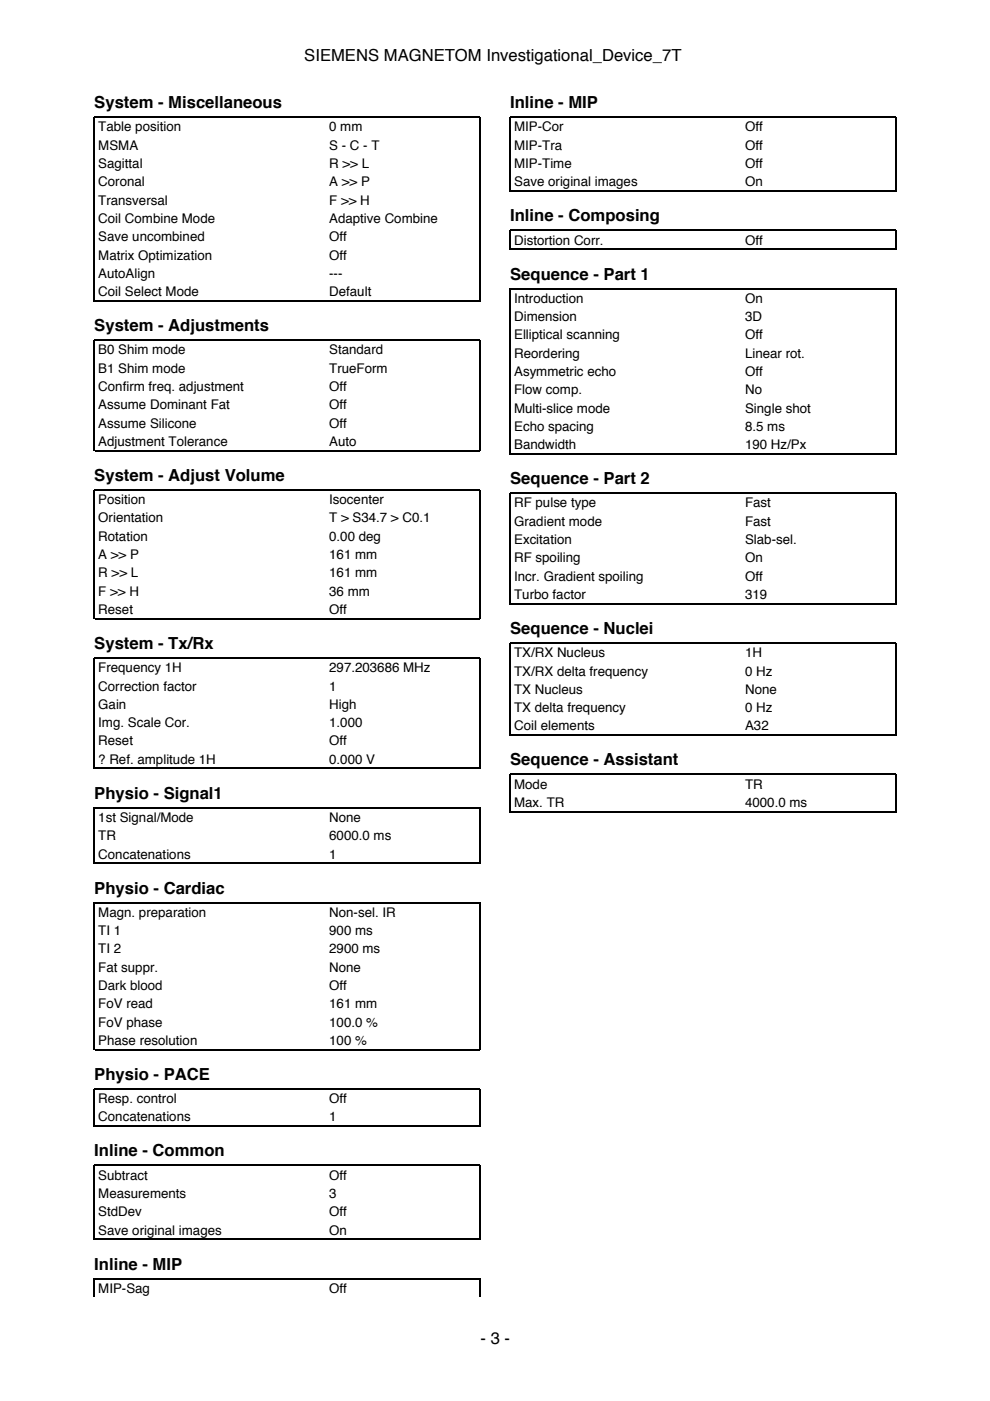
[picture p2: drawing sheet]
<svg xmlns="http://www.w3.org/2000/svg" width="210mm" height="297mm" viewBox="0 0 210 297" stroke-linecap="round" stroke-linejoin="round" font-family="sans-serif">
<defs><g id="words">
<g font-size="3.5">
<text x="64.5" y="12.9">SIEMENS MAGNETOM Investigational_Device_7T</text>
<text x="20" y="22.9">System - Miscellaneous</text>
<text x="108.2" y="22.9">Inline - MIP</text>
<text x="108.2" y="46.9">Inline - Composing</text>
<text x="108.2" y="59.3">Sequence - Part 1</text>
<text x="20" y="70.2">System - Adjustments</text>
<text x="20" y="102">System - Adjust Volume</text>
<text x="108.2" y="102.7">Sequence - Part 2</text>
<text x="20" y="137.6">System - Tx/Rx</text>
<text x="108.2" y="134.4">Sequence - Nuclei</text>
<text x="108.2" y="162.3">Sequence - Assistant</text>
<text x="20" y="169.3">Physio - Signal1</text>
<text x="20" y="189.4">Physio - Cardiac</text>
<text x="20" y="229">Physio - PACE</text>
<text x="20" y="245.2">Inline - Common</text>
<text x="20" y="269.2">Inline - MIP</text>
<text x="101.9" y="284.9">- 3 -</text>
</g>
<g font-size="2.8">
<text x="20.8" y="27.9">Table position</text>
<text x="69.8" y="27.9">0 mm</text>
<text x="109" y="27.9">MIP-Cor</text>
<text x="158" y="27.9">Off</text>
<text x="20.8" y="31.7">MSMA</text>
<text x="20.8" y="35.6">Sagittal</text>
<text x="69.8" y="31.7">S - C - T</text>
<text x="69.8" y="35.6">R &gt;&gt; L</text>
<text x="109" y="31.7">MIP-Tra</text>
<text x="109" y="35.6">MIP-Time</text>
<text x="158" y="31.7">Off</text>
<text x="158" y="35.6">Off</text>
<text x="20.8" y="39.5">Coronal</text>
<text x="69.8" y="39.5">A &gt;&gt; P</text>
<text x="109" y="39.5">Save original images</text>
<text x="158" y="39.5">On</text>
<text x="20.8" y="43.4">Transversal</text>
<text x="20.8" y="47.3">Coil Combine Mode</text>
<text x="69.8" y="43.4">F &gt;&gt; H</text>
<text x="69.8" y="47.3">Adaptive Combine</text>
<text x="20.8" y="51.2">Save uncombined</text>
<text x="69.8" y="51.2">Off</text>
<text x="109" y="51.9">Distortion Corr.</text>
<text x="158" y="51.9">Off</text>
<text x="20.8" y="55">Matrix Optimization</text>
<text x="20.8" y="58.9">AutoAlign</text>
<text x="69.8" y="55">Off</text>
<text x="69.8" y="58.9">---</text>
<text x="20.8" y="62.8">Coil Select Mode</text>
<text x="69.8" y="62.8">Default</text>
<text x="109" y="64.2">Introduction</text>
<text x="158" y="64.2">On</text>
<text x="109" y="68.1">Dimension</text>
<text x="109" y="72">Elliptical scanning</text>
<text x="158" y="68.1">3D</text>
<text x="158" y="72">Off</text>
<text x="20.8" y="75.1">B0 Shim mode</text>
<text x="69.8" y="75.1">Standard</text>
<text x="109" y="75.8">Reordering</text>
<text x="158" y="75.8">Linear rot.</text>
<text x="20.8" y="79">B1 Shim mode</text>
<text x="20.8" y="82.9">Confirm freq. adjustment</text>
<text x="69.8" y="79">TrueForm</text>
<text x="69.8" y="82.9">Off</text>
<text x="109" y="79.7">Asymmetric echo</text>
<text x="109" y="83.6">Flow comp.</text>
<text x="158" y="79.7">Off</text>
<text x="158" y="83.6">No</text>
<text x="20.8" y="86.8">Assume Dominant Fat</text>
<text x="69.8" y="86.8">Off</text>
<text x="109" y="87.5">Multi-slice mode</text>
<text x="158" y="87.5">Single shot</text>
<text x="20.8" y="90.7">Assume Silicone</text>
<text x="20.8" y="94.5">Adjustment Tolerance</text>
<text x="69.8" y="90.7">Off</text>
<text x="69.8" y="94.5">Auto</text>
<text x="109" y="91.4">Echo spacing</text>
<text x="109" y="95.2">Bandwidth</text>
<text x="158" y="91.4">8.5 ms</text>
<text x="158" y="95.2">190 Hz/Px</text>
<text x="20.8" y="106.9">Position</text>
<text x="69.8" y="106.9">Isocenter</text>
<text x="109" y="107.6">RF pulse type</text>
<text x="158" y="107.6">Fast</text>
<text x="20.8" y="110.8">Orientation</text>
<text x="69.8" y="110.8">T &gt; S34.7 &gt; C0.1</text>
<text x="109" y="111.5">Gradient mode</text>
<text x="158" y="111.5">Fast</text>
<text x="20.8" y="114.7">Rotation</text>
<text x="20.8" y="118.5">A &gt;&gt; P</text>
<text x="69.8" y="114.7">0.00 deg</text>
<text x="69.8" y="118.5">161 mm</text>
<text x="109" y="115.4">Excitation</text>
<text x="109" y="119.2">RF spoiling</text>
<text x="158" y="115.4">Slab-sel.</text>
<text x="158" y="119.2">On</text>
<text x="20.8" y="122.4">R &gt;&gt; L</text>
<text x="69.8" y="122.4">161 mm</text>
<text x="109" y="123.1">Incr. Gradient spoiling</text>
<text x="158" y="123.1">Off</text>
<text x="20.8" y="126.3">F &gt;&gt; H</text>
<text x="20.8" y="130.2">Reset</text>
<text x="69.8" y="126.3">36 mm</text>
<text x="69.8" y="130.2">Off</text>
<text x="109" y="127">Turbo factor</text>
<text x="158" y="127">319</text>
<text x="20.8" y="142.5">Frequency 1H</text>
<text x="69.8" y="142.5">297.203686 MHz</text>
<text x="109" y="139.3">TX/RX Nucleus</text>
<text x="109" y="143.2">TX/RX delta frequency</text>
<text x="158" y="139.3">1H</text>
<text x="158" y="143.2">0 Hz</text>
<text x="20.8" y="146.4">Correction factor</text>
<text x="69.8" y="146.4">1</text>
<text x="109" y="147.1">TX Nucleus</text>
<text x="158" y="147.1">None</text>
<text x="20.8" y="150.3">Gain</text>
<text x="20.8" y="154.2">Img. Scale Cor.</text>
<text x="69.8" y="150.3">High</text>
<text x="69.8" y="154.2">1.000</text>
<text x="109" y="151">TX delta frequency</text>
<text x="109" y="154.9">Coil elements</text>
<text x="158" y="151">0 Hz</text>
<text x="158" y="154.9">A32</text>
<text x="20.8" y="158">Reset</text>
<text x="20.8" y="161.9">? Ref. amplitude 1H</text>
<text x="69.8" y="158">Off</text>
<text x="69.8" y="161.9">0.000 V</text>
<text x="109" y="167.2">Mode</text>
<text x="158" y="167.2">TR</text>
<text x="109" y="171.1">Max. TR</text>
<text x="158" y="171.1">4000.0 ms</text>
<text x="20.8" y="174.3">1st Signal/Mode</text>
<text x="20.8" y="178.2">TR</text>
<text x="69.8" y="174.3">None</text>
<text x="69.8" y="178.2">6000.0 ms</text>
<text x="20.8" y="182">Concatenations</text>
<text x="69.8" y="182">1</text>
<text x="20.8" y="194.4">Magn. preparation</text>
<text x="69.8" y="194.4">Non-sel. IR</text>
<text x="20.8" y="198.3">TI 1</text>
<text x="20.8" y="202.1">TI 2</text>
<text x="69.8" y="198.3">900 ms</text>
<text x="69.8" y="202.1">2900 ms</text>
<text x="20.8" y="206">Fat suppr.</text>
<text x="20.8" y="209.9">Dark blood</text>
<text x="69.8" y="206">None</text>
<text x="69.8" y="209.9">Off</text>
<text x="20.8" y="213.8">FoV read</text>
<text x="69.8" y="213.8">161 mm</text>
<text x="20.8" y="217.7">FoV phase</text>
<text x="20.8" y="221.5">Phase resolution</text>
<text x="69.8" y="217.7">100.0 %</text>
<text x="69.8" y="221.5">100 %</text>
<text x="20.8" y="233.9">Resp. control</text>
<text x="69.8" y="233.9">Off</text>
<text x="20.8" y="237.8">Concatenations</text>
<text x="69.8" y="237.8">1</text>
<text x="20.8" y="250.1">Subtract</text>
<text x="69.8" y="250.1">Off</text>
<text x="20.8" y="254">Measurements</text>
<text x="20.8" y="257.9">StdDev</text>
<text x="69.8" y="254">3</text>
<text x="69.8" y="257.9">Off</text>
<text x="20.8" y="261.8">Save original images</text>
<text x="69.8" y="261.8">On</text>
<text x="20.8" y="274.1">MIP-Sag</text>
<text x="69.8" y="274.1">Off</text>
</g>
</g></defs>
<g fill="none" stroke="#000" stroke-width=".26">
<path d="M108.2 40.6v-15.8h81.8v15.8M108.2 53v-4.2h81.8v4.2M108.3 40.5h81.6M108.3 52.8h81.6M20 63.9v-39.1h81.8v39.1M20.1 63.8h81.6M20 95.7v-23.6h81.8v23.6M20.1 95.5h81.6M108.2 96.4v-35.2h81.8v35.2M108.3 96.2h81.6M20 131.3v-27.4h81.8v27.4M20.1 131.2h81.6"/>
<path d="M108.2 128.1v-23.5h81.8v23.5M108.3 128h81.6M108.2 156v-19.7h81.8v19.7M108.3 155.9h81.6M20 163v-23.5h81.8v23.5M20.1 162.9h81.6M108.2 172.2v-8h81.8v8M108.3 172.1h81.6M20 183.2v-12h81.8v12M20.1 183h81.6M20 222.7v-31.3h81.8v31.3M20 238.9v-8h81.8v8"/>
<path d="M20.1 222.5h81.6M20.1 238.8h81.6M20 262.9v-15.8h81.8v15.8M20 275v-3.9h81.8v3.9M20.1 262.7h81.6"/>
</g>
<use href="#words"/>
</svg>
